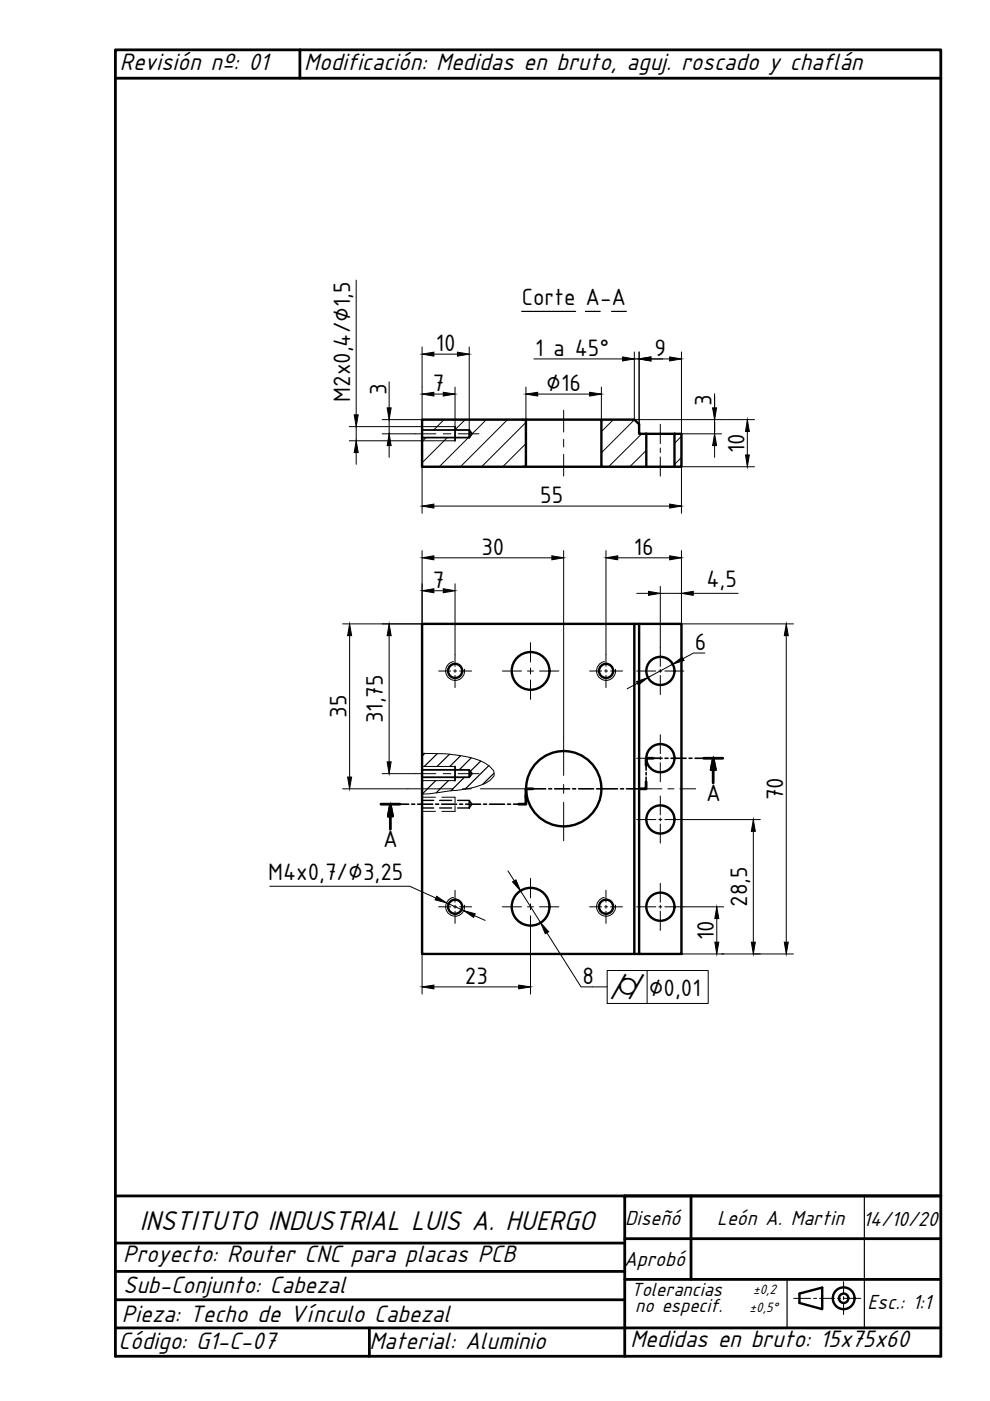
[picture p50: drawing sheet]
<svg xmlns="http://www.w3.org/2000/svg" width="210mm" height="297mm" viewBox="0 0 210 297" stroke-linecap="round" stroke-linejoin="round" font-family="sans-serif">
<defs><g id="words">
<text font-size="6.4" x="29.6" y="260.9">INSTITUTO INDUSTRIAL LUIS A. HUERGO</text>
<g font-size="5.6">
<text x="25.4" y="14.8">Revisión nº: 01</text>
<text x="64.5" y="14.8">Modificación: Medidas en bruto, aguj. roscado y chaflán</text>
<text x="26.1" y="267.6">Proyecto: Router CNC para placas PCB</text>
<text x="26.1" y="274.1">Sub-Conjunto: Cabezal</text>
<text x="25.9" y="280.2">Pieza: Techo de Vínculo Cabezal</text>
<text x="25.1" y="286">Código: G1-C-07</text>
<text x="78.3" y="286.1">Material: Aluminio</text>
<text x="133.6" y="285.7">Medidas en bruto: 15x75x60</text>
</g>
<g font-size="5.4">
<text x="110.6" y="64.6">Corte A-A</text>
<text x="92.4" y="74.5">10</text>
<text x="113.5" y="75.5">1 a 45°</text>
<text x="138.8" y="75.5">9</text>
<text x="81.9" y="83.7" transform="rotate(-90 81.9 83.7)">3</text>
<text x="91.8" y="83">7</text>
<text x="115.8" y="83">∅16</text>
<text x="74.2" y="85.2" transform="rotate(-90 74.2 85.2)">M2x0,4/∅1,5</text>
<text x="150.9" y="86.2" transform="rotate(-90 150.9 86.2)">3</text>
<text x="157.9" y="96.1" transform="rotate(-90 157.9 96.1)">10</text>
<text x="114.6" y="106.7">55</text>
<text x="102.1" y="117.6">30</text>
<text x="134.4" y="117.6">16</text>
<text x="91.8" y="124.6">7</text>
<text x="149.8" y="124.5">4,5</text>
<text x="147.3" y="137.8">6</text>
<text x="73.5" y="152.2" transform="rotate(-90 73.5 152.2)">35</text>
<text x="81.2" y="153.3" transform="rotate(-90 81.2 153.3)">31,75</text>
<text x="149.7" y="169.9">A</text>
<text x="166.1" y="169.7" transform="rotate(-90 166.1 169.7)">70</text>
<text x="81.2" y="179.6">A</text>
<text x="56.9" y="186.6">M4x0,7/∅3,25</text>
<text x="158.4" y="192.3" transform="rotate(-90 158.4 192.3)">28,5</text>
<text x="151.3" y="199.4" transform="rotate(-90 151.3 199.4)">10</text>
<text x="98.6" y="208.6">23</text>
<text x="123.5" y="208.6">8</text>
<text x="137.5" y="211.2">∅0,01</text>
</g>
<g font-size="4.8">
<text x="132.5" y="259.8">Diseñó</text>
<text x="152.1" y="259.7">León A. Martin</text>
<text x="182.9" y="260">14/10/20</text>
<text x="132.3" y="268.5">Aprobó</text>
<text x="183.9" y="277.5">Esc.: 1:1</text>
</g>
<text font-size="4.7" x="129.2" y="211.8">⌭</text>
<g font-size="4.5">
<text x="133.8" y="274.7">Tolerancias</text>
<text x="134.7" y="278.2">no especif.</text>
</g>
<g font-size="3.2">
<text x="159.7" y="274.3">±0,2</text>
<text x="158.9" y="278.1">±0,5°</text>
</g>
</g></defs>
<!-- layer: 0 -->
<g fill="none" stroke="#000" stroke-width=".59">
<path d="M63.6 10.6v6M80.8 170.5h4M111.5 168.6v1.9h-1.5M113 167.2h-1.5v1.9M137 165.8v1.4h-1.5M138.5 160.8h-1.5v1.4M149.2 160.8h4M24.5 253.6h108v34M132.5 253.6h67M146.5 253.6v17.7M24.5 275.6h108M24.5 269.6h108"/>
<path d="M24.5 263.6h108M132.5 271.3h67M132.5 262.6h67M24.5 287.6v-277h175v277M24.5 281.5h175M78.3 281.5v6.1"/>
</g>
<!-- layer: DIBUJO -->
<path d="M24.5 16.6h175M24.5 287.6h175" fill="none" stroke="#000" stroke-width=".59"/>
<!-- layer: 0 -->
<g fill="none" stroke="#000" stroke-width=".51">
<path d="M134.5 89l1 .9M134.5 132.3v70M169.5 274.3l4.8-1.3v4.6l-4.8-1.3z"/>
<circle cx="96.5" cy="142.2" r="1.5"/>
<circle cx="128.5" cy="142.2" r="1.5"/>
<circle cx="96.5" cy="192.2" r="1.5"/>
<circle cx="128.5" cy="192.2" r="1.5"/>
<circle cx="178.9" cy="275.3" r="2.31"/>
<circle cx="178.9" cy="275.3" r=".99"/>
</g>
<g fill="none" stroke="#000" stroke-width=".21">
<path d="M75.5 59.4v28.6M89.5 73.6v15.4h-8.5M92 75.1h5M99.5 73.6v17.6M113.2 76.1h18.8M134.5 76.1h1M134.5 74.6v14.4h25.5M135.5 74.6v15.3M138 76.1h4M144.5 74.6v17.4h8.5M74 90.5h15.5M74 93.5h15.5"/>
<path d="M75.5 90.5v3M75.5 96v2.5M81 92h11.4M82.5 81v5.5M82.5 89v3M82.5 94.5v2.5M89.5 99v9.8M89.7 89l-.2 .1M90.3 92.8l-.8 .8M92 83.6h2M94 92h1.6M94.1 89l-2.2 2.2"/>
<path d="M94.8 92.8l-5.3 5.3M96.5 82.1v8.4M97.2 92h4.4M98.6 89l-2.2 2.2M99.3 92.8l-6.2 6.2M103.1 89l-3.2 3.1M107.6 89l-10 10M111.5 89.6l-9.4 9.4M111.5 94.1l-4.9 4.9M111.5 98.5l-.4 .5M111.5 82.1v6.9M114 83.6h11"/>
<path d="M119.5 87v4.6M119.5 93.2v1.6M119.5 96.3v4.7M127.5 82.1v6.9M130 89l-2.5 2.5M134.5 89l-7 7M136.1 92l-7.1 7M137 95.5l-3.5 3.5M140 89.9v4.2M140 95v1M140 96.9v4.1M144.5 92.5l-1.5 1.5"/>
<path d="M144.5 97l-1.5 1.5M151.5 83.5v8.5M151.5 94.5v2.5M158.5 91.5v5M160 99h-15.5v9.8M89.5 116.7v15.6M92 118.3h25M92 107.3h50M119.5 116.7v47.7M128.5 116.7v24.6M131 118.3h11M144.5 116.7v15.6h23.7"/>
<path d="M72.6 132.3h21.9M74.1 134.8v29.9M82.5 134.8v26.7M92 125.3h2M96.5 123.8v17.5M112.5 136.3v4.1M135 125.8h2.5M140 124.3v17M140 125.8h4.5M147 125.8h9.5M149.4 138.5h-2.4l-2.2 1.1M166.7 134.8v65"/>
<path d="M89.5 159.7a35.7 35.7 0 0 1 12.2 1.5l2.1 1.2 .9 1 .1 1.1a6.9 6.9 0 0 1-4.2 2.4l-3.8 .7-7.3 .8M93 142.3h2.5M96.2 142.3h.6M96.5 141.9v.7M96.5 143.2v2.6M97.5 142.3h2.5M106.5 142.3h4.1M111.8 142.3h1.3M112.5 141.6v1.3M112.5 144.2v4.1M114.4 142.3h4.1M125 142.3h2.6"/>
<path d="M128.2 142.3h.6M128.5 141.9v.7M128.5 143.2v2.6M129.5 142.3h2.5M135 142.3h4.1M135.2 144.9l-2.2 1.1M139.7 142.3h.6M140 141.9v.7M140 143.2v4.1M140 155.8v4M141 142.3h4M142.6 140.8l-5.2 2.9"/>
<path d="M72.6 167.2h23.5M81 164h11.4M89.5 169h2.8M89.5 172h2.8M93.7 169h2.8v1.2M94 164h1.6M96.5 170.8v1.2h-2.8M97.2 164h4.4M98 167.2h1.9M101.9 167.2h9.6M119.5 166.3v1.9M119.5 170.1v8.2"/>
<path d="M135 173.8h4.1M135 160.8h5M137 167.2h3.3M139.7 173.8h.6M140 160.4v.7M140 161.7v4.1M140 168.8v4M140 173.4v.7M140 174.7v4.1M141 173.8h20.2M141.6 167.2h1.3M144.1 167.2h3.4"/>
<path d="M159.7 176.3v23.5M57.2 187.9h29.7l5.5 2.5M93 192.3h2.5M94.7 191.4l3.6 1.7M96.2 192.3h.6M96.5 188.8v2.5M96.5 191.9v.7M96.5 193.2v2.6M97.5 192.3h2.5M100.6 194.1l2.3 1M106.5 192.3h4.1M107.7 184.6l1.4 2.2"/>
<path d="M110.4 188.9l4.2 6.8M111.8 192.3h1.3M112.5 186.3v4.1M112.5 191.6v1.3M112.5 194.2v16.6M114.4 192.3h4.1M116 197.8l7.2 11.4h2.4M125 192.3h2.6M128.2 192.3h.6M128.5 188.8v2.5M128.5 191.9v.7M128.5 193.2v2.6"/>
<path d="M129.5 192.3h2.5M135 192.3h4.1M139.7 192.3h.6M140 187.3v4M140 191.9v.7M140 193.2v4.1M141 192.3h12.5M152 194.8v5M89.5 202.3v8.5M92 209.2h18M144.5 202.3h23.7M168.3 275.3h3.6"/>
<path d="M172.5 275.3h.6M173.8 275.3h3.2M177.6 275.3h.6M178.9 271.7v2.6M178.9 274.9v.6M178.9 276.2v2.5M178.9 275.3h3.6"/>
</g>
<g fill="none" stroke="#000" stroke-width=".25">
<path d="M24.5 10.6h87.5M110.6 66h11.4M124.1 66h3.2M129.7 66h3.1M90 159.8l-.5 .5M92.7 159.8l-2.7 2.7M95.3 159.9l-2.6 2.6M89.7 165.5l-.2 .2M92.4 165.5l-2.9 2.9M95.1 165.5l-2.6 2.6M97.7 160.2l-2.3 2.3M98.5 164.8l-2.9 2.9"/>
<path d="M99.9 160.7l-2.5 2.5M101.9 161.4l-2.2 2.1M103.6 162.3l-5 5M104.7 163.9l-2.3 2.4M111.5 167.2v3.3M183.3 253.6v27.9M166.9 271.3v10.2"/>
</g>
<g fill="#000" stroke="#000" stroke-width=".21">
<path d="M89.5 75.1l2.5-.4v.8zM97 74.7l2.5 .4-2.5 .4zM132 75.7l2.5 .4-2.5 .4zM135.5 76.1l2.5-.4v.8zM142 75.7l2.5 .4-2.5 .4zM75.5 93.5l.4 2.5h-.8zM75.1 88h.8l-.4 2.5zM82.5 92l.4 2.5h-.8zM82.1 86.5h.8l-.4 2.5zM89.5 83.6l2.5-.4v.8zM94 83.2l2.5 .4-2.5 .4zM111.5 83.6l2.5-.4v.8z"/>
<path d="M125 83.2l2.5 .4-2.5 .4zM151.5 92l.4 2.5h-.8zM151.1 86.5h.8l-.4 2.5zM158.1 96.5h.8l-.4 2.5zM158.5 89l.4 2.5h-.8zM89.5 118.3l2.5-.5v.9zM89.5 107.3l2.5-.4v.8zM117 117.8l2.5 .5-2.5 .4zM128.5 118.3l2.5-.5v.9zM142 106.9l2.5 .4-2.5 .4zM142 117.8l2.5 .5-2.5 .4zM74.1 132.3l.4 2.5h-.8z"/>
<path d="M82.5 132.3l.4 2.5h-.8zM89.5 125.3l2.5-.5v.9zM94 124.8l2.5 .5-2.5 .4zM137.5 125.4l2.5 .4-2.5 .4zM142.6 140.8l2.1-1.5 .3 .7zM144.5 125.8l2.5-.4v.8zM166.7 132.3l.4 2.5h-.8zM135 144.5l2.4-.8-2.1 1.5zM73.7 164.7h.8l-.4 2.5zM82.1 161.5h.8l-.4 2.5zM159.7 173.8l.4 2.5h-.8zM92.6 190l2.1 1.4-2.5-.6z"/>
<path d="M98.3 193.1l2.5 .6-.4 .8zM108.7 187l.7-.5 1 2.4zM114.6 195.7l1.7 1.9-.7 .4zM152 192.3l.4 2.5h-.8zM151.6 199.8h.8l-.4 2.5zM159.3 199.8h.8l-.4 2.5zM166.3 199.8h.8l-.4 2.5zM89.5 209.2l2.5-.3v.8zM110 208.9l2.5 .3-2.5 .5z"/>
</g>
<!-- layer: Visible (ISO) -->
<path d="M96.1 140.3a2.01 2.01 0 0 0-1.6 2.3 2.01 2.01 0 0 0 2.4 1.6 2.01 2.01 0 0 0 1.6-2.3M128.2 140.3a2.01 2.01 0 0 0-1.7 2.3 2.01 2.01 0 0 0 2.3 1.6 2.01 2.01 0 0 0 1.7-2.3M96.2 190.3a2.01 2.01 0 0 0-1.7 2.3 2.01 2.01 0 0 0 2.3 1.6 2.01 2.01 0 0 0 1.7-2.3M128.1 190.3a2.01 2.01 0 0 0-1.6 2.3 2.01 2.01 0 0 0 2.4 1.6 2.01 2.01 0 0 0 1.6-2.3" fill="none" stroke="#000" stroke-width=".21"/>
<g fill="none" stroke="#000" stroke-width=".51">
<path d="M89.5 89h22v10h-22zM111.5 99h16M111.5 89h16M134.5 89h-7v10h9.5v-7M135.5 89.9v2.1h7.5M137 99h6M143 92h1.5v7h-1.5zM135.5 132.3h9v70h-9zM135.5 132.3h-46v70h46"/>
<circle cx="112.5" cy="142.2" r="4"/>
<circle cx="140" cy="142.2" r="2.98"/>
<circle cx="119.5" cy="167.2" r="8"/>
<circle cx="140" cy="173.7" r="2.98"/>
<circle cx="140" cy="160.7" r="2.98"/>
<circle cx="112.5" cy="192.2" r="4"/>
<circle cx="140" cy="192.2" r="2.98"/>
</g>
<!-- layer: 0 -->
<g fill="none" stroke="#000" stroke-width=".34">
<path d="M84.8 170.5h1.9M87.3 170.5h.6M88.6 170.5h3.1M92.4 170.5h.6M93.6 170.5h3.2M97.5 170.5h.6M98.7 170.5h3.2M102.5 170.5h.7M103.8 170.5h3.2M107.6 170.5h.6M108.9 170.5h1.8M113 167.2h2.7"/>
<path d="M116.3 167.2h.7M117.6 167.2h3.2M121.4 167.2h.6M122.7 167.2h3.2M126.5 167.2h.6M127.8 167.2h3.1M131.6 167.2h.6M132.8 167.2h2.7M137 161.5v1.8M137 163.8v.5M137 164.8v1.7M138.5 160.8h1.9"/>
<path d="M141 160.8h.6M142.3 160.8h3.2M146.1 160.8h.6M147.4 160.8h1.8"/>
</g>
<!-- layer: Section Line (ISO) -->
<path d="M82.8 170.5l.5 2.5h-1zM82.8 170.5v2.5M151.2 160.7l.5 2.5h-1zM151.2 160.7v2.5" fill="none" stroke="#000" stroke-width=".51"/>
<g fill="#000" stroke="#000" stroke-width=".21">
<path d="M82.8 170.5l-.5 2.5h1zM82.8 170.5l-.5 2.5h1z"/>
<path d="M151.2 160.7l-.5 2.5h1zM151.2 160.7l-.5 2.5h1z"/>
</g>
<path d="M82.8 173v2.8M151.2 163.2v2.8" fill="none" stroke="#000" stroke-width=".59"/>
<!-- layer: 0 -->
<path d="M89.5 92.8h10M89.5 91.2h10M96.5 90.5v3M99.5 91.2l.6 .8-.6 .8zM89.5 164.8h10M89.5 163.2h10M96.5 162.5v3" fill="none" stroke="#000" stroke-width=".38"/>
<!-- layer: Hidden (ISO) -->
<path d="M89.5 90.5h7M89.5 93.5h7M89.5 162.5h7M89.5 165.5h7" fill="none" stroke="#000" stroke-width=".21"/>
<!-- layer: Symbol (ISO) -->
<path d="M125.6 209.2h3.1M128.7 205.8h21.5v7h-21.5zM137.2 205.8v7" fill="none" stroke="#000" stroke-width=".21"/>
<!-- layer: Hidden (ISO) -->
<path d="M99.5 163.2l.6 .8-.6 .8z" fill="none" stroke="#000" stroke-width=".38"/>
<!-- layer: 0 -->
<path d="M89.5 171.3h2.4M89.5 169.7h2.4M93.2 171.3h2.6M93.2 169.7h2.6M97 171.3h2.5M97 169.7h2.5M99.5 169.7l.6 .8-.6 .8z" fill="none" stroke="#000" stroke-width=".3"/>
<use href="#words"/>
</svg>
